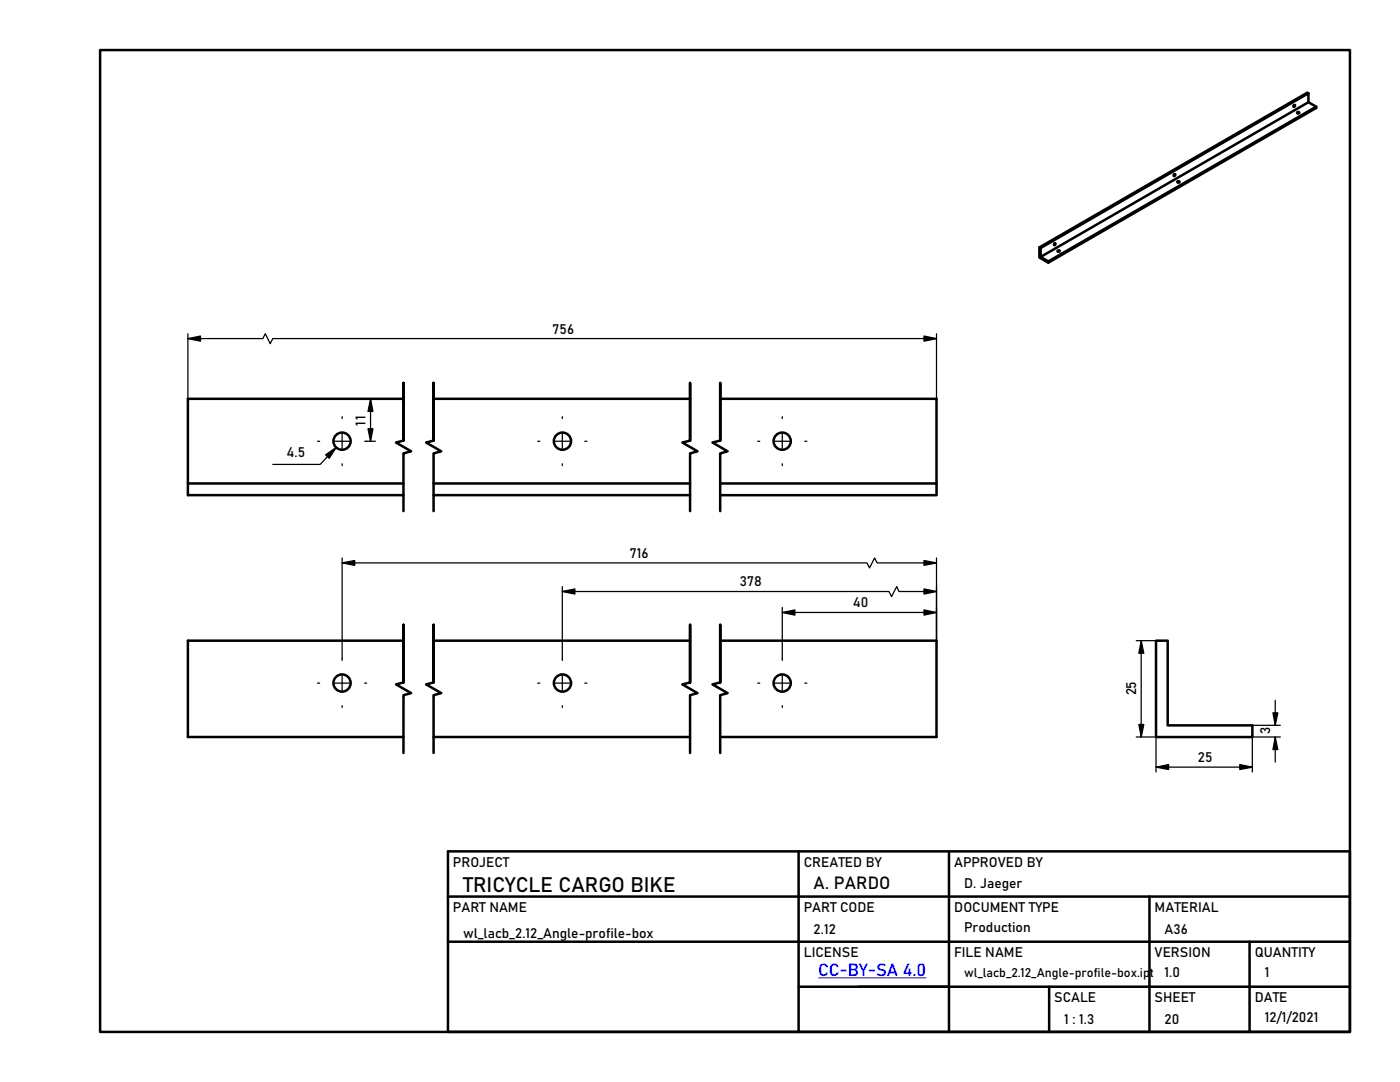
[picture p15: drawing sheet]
<svg xmlns="http://www.w3.org/2000/svg" width="279mm" height="216mm" viewBox="0 0 279 216" stroke-linecap="round" stroke-linejoin="round" font-family="sans-serif">
<defs><g id="words">
<text font-size="4.2" x="92.4" y="178">TRICYCLE CARGO BIKE</text>
<text font-size="3.5" x="162.4" y="177.5">A. PARDO</text>
<text font-size="3.5" fill="#00f" x="163.3" y="194.8">CC-BY-SA 4.0</text>
<g font-size="2.7">
<text x="110.3" y="66.6">756</text>
<text x="72.9" y="85.1" transform="rotate(-90 72.9 85.1)">11</text>
<text x="57.2" y="91.2">4.5</text>
<text x="125.7" y="111.3">716</text>
<text x="147.7" y="117">378</text>
<text x="170.2" y="121.2">40</text>
<text x="226.8" y="138.7" transform="rotate(-90 226.8 138.7)">25</text>
<text x="253.5" y="146.5" transform="rotate(-90 253.5 146.5)">3</text>
<text x="239.1" y="152.1">25</text>
<text x="90.4" y="173">PROJECT</text>
<text x="160.4" y="173">CREATED BY</text>
<text x="190.4" y="173">APPROVED BY</text>
<text x="192.4" y="177.2">D. Jaeger</text>
<text x="90.4" y="181.9">PART NAME</text>
<text x="160.4" y="182">PART CODE</text>
<text x="190.4" y="182">DOCUMENT TYPE</text>
<text x="192.4" y="185.9">Production</text>
<text x="230.4" y="181.9">MATERIAL</text>
<text x="92.4" y="187.2">wl_lacb_2.12_Angle-profile-box</text>
<text x="160.4" y="190.9">LICENSE</text>
<text x="162.4" y="186.4">2.12</text>
<text x="190.4" y="190.9">FILE NAME</text>
<text x="230.4" y="190.9">VERSION</text>
<text x="232.4" y="186.4">A36</text>
<text x="250.4" y="190.9">QUANTITY</text>
<text x="232.4" y="194.9">1.0</text>
<text x="252.4" y="194.9">1</text>
<text x="210.4" y="199.9">SCALE</text>
<text x="230.4" y="199.9">SHEET</text>
<text x="250.4" y="199.9">DATE</text>
<text x="252.4" y="203.9">12/1/2021</text>
<text x="212.4" y="204.3">1 : 1.3</text>
<text x="232.4" y="204.3">20</text>
</g>
<text font-size="2.5" x="192.4" y="195">wl_lacb_2.12_Angle-profile-box.ipt</text>
</g></defs>
<g fill="none" stroke="#000" stroke-width=".5">
<path d="M20 10h249.4v195.9h-249.4zM261.1 18.6l-53.4 30.9-.3-.1 53.5-30.9 .2 .1v1.8l1.6 .9v.2l-53.5 30.9v-.2M234.3 34.8v.1M234.4 34.8h.1a.22 .22 0 0 1 0 .2 .22 .22 0 0 1-.3 .1zM235.1 36.4h.1M258.2 21h.2a.22 .22 0 0 1 0 .2 .22 .22 0 0 1-.2 .1zM258.2 21l-.1 .1M258.9 22.4a.21 .21 0 0 1 .2-.1 .21 .21 0 0 1 .2 .3h-.4zM259 22.6h.2M261.1 20.4l-53.4 30.9v-1.8M262.7 21.3l-53.5 30.9-1.5-.9M207.4 49.4v2l1.8 1"/>
<path d="M210.4 48.6v.1M211.1 50h.4a.22 .22 0 0 1-.2 .2 .22 .22 0 0 1-.2-.2zM211.2 50.2h.1M80.5 79.6h-43v19.2h43M86.5 79.6h51.2M143.7 79.6h43.2v16.9M37.5 96.5h43M80.5 87.9v-11.5v11.5l-1.5 .4 3.1 1.8-1.6 .4v11.5M86.5 96.5h51.2M86.5 98.8h51.2M86.5 87.9v-11.5v11.5l-1.5 .4 3.1 1.8-1.6 .4v11.5M137.7 87.9v-11.5v11.5l-1.5 .4 3 1.8-1.5 .4v11.5"/>
<path d="M143.7 96.5h43.2M143.7 87.9v-11.5v11.5l-1.5 .4 3 1.8-1.5 .4v11.5M186.9 96.5v2.3h-43.2M80.5 127.8h-43v19.3h43M80.5 136.2v-11.5v11.5l-1.5 .4 3.1 1.7-1.6 .4v11.6M86.5 127.8h51.2M86.5 136.2v-11.5v11.5l-1.5 .4 3.1 1.7-1.6 .4v11.6M137.7 136.2v-11.5v11.5l-1.5 .4 3 1.7-1.5 .4v11.6M143.7 127.8h43.2v19.3h-43.2M143.7 136.2v-11.5v11.5l-1.5 .4 3 1.7-1.5 .4v11.6M230.7 127.8h2.3v16.9h16.9v2.4h-19.2zM86.5 147.1h51.2"/>
<path d="M89.4 169.9h180v36h-180zM89.4 178.9h180M159.4 169.9v36M189.4 169.9v36M229.4 178.9v27M89.4 187.9h180M159.4 196.9h110M209.4 196.9v9M249.4 187.9v18"/>
<circle cx="235.2" cy="36.3" r=".18"/>
<circle cx="210.5" cy="48.7" r=".19"/>
<circle cx="68.3" cy="88" r="1.72"/>
<circle cx="112.3" cy="88" r="1.72"/>
<circle cx="156.1" cy="88" r="1.72"/>
<circle cx="68.3" cy="136.3" r="1.72"/>
<circle cx="112.3" cy="136.3" r="1.72"/>
<circle cx="156.1" cy="136.3" r="1.72"/>
</g>
<g fill="none" stroke="#000" stroke-width=".25">
<path d="M37.5 67.6l2.5-.6v1.1zM37.5 67.6h14.9l.5-1 1 2 .5-1h132.5M37.5 66.6v13M73.9 79.6l.5 2.5h-1zM73.9 79.6v8.5M184.4 67l2.5 .6-2.5 .5zM186.9 66.6v13M63.4 88.1h.4M65 90.8l2.1-1.5-1.4 2.1zM66.8 88.1h3M67.1 89.3l-3.2 3.4h-9.5M68.3 83.1v.4"/>
<path d="M68.3 86.5v3M68.3 92.5v.4M72.8 88.1h2.1M73.4 85.6h1l-.5 2.5zM107.3 88.1h.4M110.7 88.1h3M112.2 83.1v.4M112.2 86.5v3M112.2 92.5v.4M116.7 88.1h.4M151.2 88.1h.4M154.6 88.1h3"/>
<path d="M156.1 83.1v.4M156.1 86.5v3M156.1 92.5v.4M160.6 88.1h.4M68.3 112.3l2.5-.5v1zM68.3 112.3h104.7l.5 1 1-2 .6 1h11.8M68.3 111.3v20.5M112.2 118l2.5-.5v1zM112.2 117v14.8M112.2 118h2.5M114.7 118h62.7l.5 1.1 1.1-2.1 .4 1h5M184.4 117.5l2.5 .5-2.5 .5z"/>
<path d="M184.4 111.8l2.5 .5-2.5 .5zM184.4 118h2.5M186.9 111.3v16.5M63.4 136.3h.4M66.8 136.3h3M68.3 134.8v3M72.8 136.3h.4M107.3 136.3h.4M110.7 136.3h3M112.2 134.8v3M116.7 136.3h.4M151.2 136.3h.4"/>
<path d="M154.6 136.3h3M156.1 122.2l2.5-.5v1zM156.1 121.2v10.6M156.1 134.8v3M156.1 122.2h30.8M160.6 136.3h.4M184.4 121.7l2.5 .5-2.5 .5zM226.8 127.8h3.9M227.8 127.8v19.3M227.8 127.8l.5 2.5h-1zM254.5 139.7v5M68.3 140.8v.4"/>
<path d="M112.2 140.8v.4M156.1 140.8v.4M226.8 147.1h3.9v6.9M227.3 144.6h1l-.5 2.5zM230.7 153.1l2.5-.5v1zM230.7 153.1h19.2M247.4 152.6l2.5 .5-2.5 .5zM249.9 144.7h5.6M254 142.2h1l-.5 2.5zM254.5 147.1l.5 2.5h-1zM254.5 147.1v5M255.5 147.1h-5.6v6.9"/>
</g>
<g fill="#000">
<path d="M37.5 67.6l2.5-.6v1.1zM184.4 67l2.5 .6-2.5 .5zM65 90.8l2.1-1.5-1.4 2.1zM73.4 85.6h1l-.5 2.5zM73.9 79.6l.5 2.5h-1zM68.3 112.3l2.5-.5v1zM112.2 118l2.5-.5v1zM184.4 117.5l2.5 .5-2.5 .5zM184.4 111.8l2.5 .5-2.5 .5zM156.1 122.2l2.5-.5v1zM184.4 121.7l2.5 .5-2.5 .5zM227.8 127.8l.5 2.5h-1z"/>
<path d="M227.3 144.6h1l-.5 2.5zM230.7 153.1l2.5-.5v1zM247.4 152.6l2.5 .5-2.5 .5zM254 142.2h1l-.5 2.5zM254.5 147.1l.5 2.5h-1z"/>
</g>
<path d="M163.3 195.1h21.6" fill="none" stroke="#00f" stroke-width=".2"/>
<use href="#words"/>
</svg>
